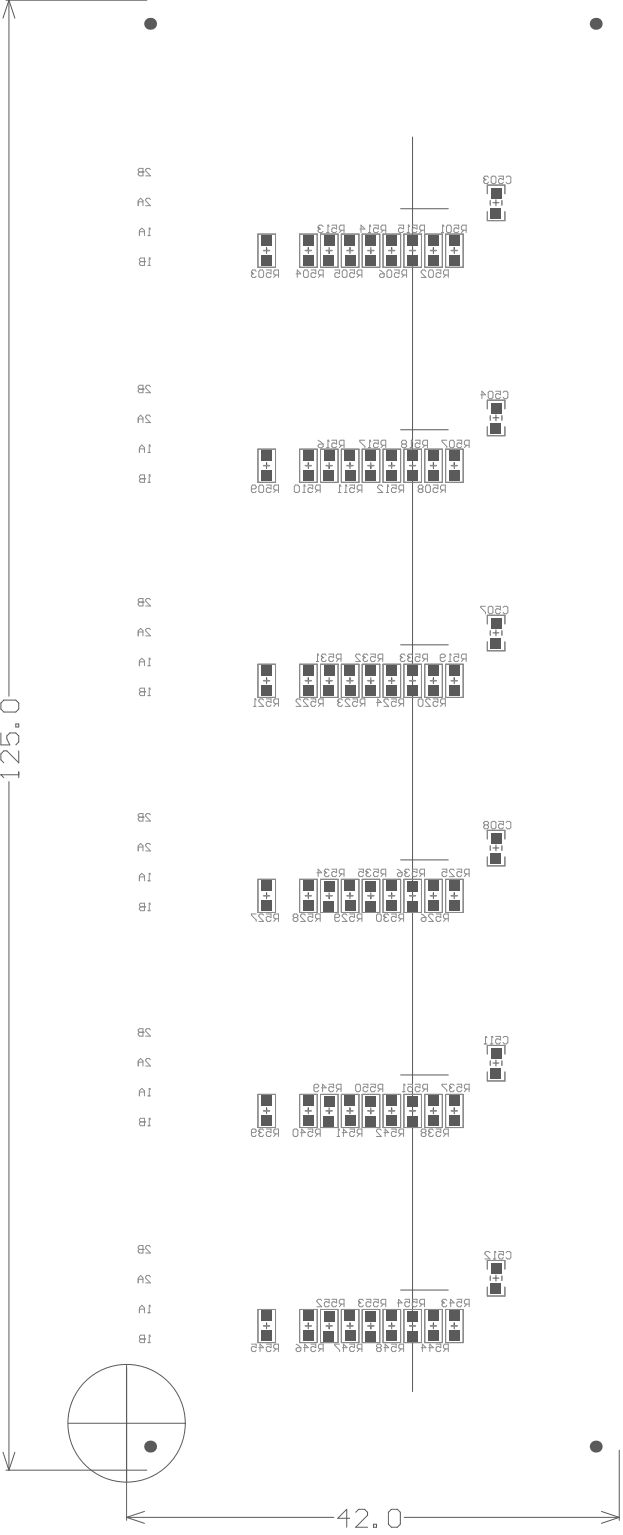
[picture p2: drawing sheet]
<svg xmlns="http://www.w3.org/2000/svg" width="88mm" height="217mm" viewBox="0 0 88 217" stroke-linecap="round" stroke-linejoin="round" font-family="sans-serif">
<g fill="none" stroke="#5a5a5a" stroke-width=".14">
<path d="M.8 0h19.9M1.3 0l-.9 2.6M1.3 0v98.2M1.3 0l.8 2.6M58.2 19.3v177.1M36.4 33h2.4v4.7h-2.4zM37.2 35.4h.8M37.6 34.9v.9M42.3 33h2.4v4.7h-2.4zM43 35.4h.9M43.5 34.9v.9M45.2 33h2.5v4.7h-2.5z"/>
<path d="M46 35.4h.8M46.4 34.9v.9M48.1 33h2.5v4.7h-2.5zM48.9 35.4h.9M49.3 34.9v.9M51.1 33h2.4v4.7h-2.4zM51.9 35.4h.8M52.3 34.9v.9M54 33h2.5v4.7h-2.5zM54.8 35.4h.8M55.2 34.9v.9M56.5 29.5h6.7"/>
<path d="M56.9 33h2.5v4.7h-2.5zM57.7 35.4h.9M59.9 33h2.5v4.7h-2.5zM60.7 35.4h.8M61.1 34.9v.9M62.8 33h2.5v4.7h-2.5zM63.6 35.4h.9M64 34.9v.9M68.7 27.3v-1.2h2.5v1.2M68.7 29.9v1.2h2.5v-1.2M69.1 28.3v.6M69.5 28.6h.8"/>
<path d="M69.9 28.2v.8M70.8 28.3v.6M68.7 57.7v-1.2h2.5v1.2M69.1 58.7v.6M69.5 59h.8M69.9 58.5v.9M70.8 58.7v.6M36.4 63.4h2.4v4.7h-2.4zM37.2 65.7h.8M37.6 65.3v.8M42.3 63.4h2.4v4.7h-2.4zM43 65.7h.9"/>
<path d="M43.5 65.3v.8M45.2 63.4h2.5v4.7h-2.5zM46 65.7h.8M46.4 65.3v.8M48.1 63.4h2.5v4.7h-2.5zM48.9 65.7h.9M49.3 65.3v.8M51.1 63.4h2.4v4.7h-2.4zM51.9 65.7h.8M52.3 65.3v.8M54 63.4h2.5v4.7h-2.5zM54.8 65.7h.8"/>
<path d="M55.2 65.3v.8M56.5 60.6h6.7M56.9 63.4h2.5v4.7h-2.5zM57.7 65.7h.9M59.9 63.4h2.5v4.7h-2.5zM60.7 65.7h.8M61.1 65.3v.8M62.8 63.4h2.5v4.7h-2.5zM63.6 65.7h.9M64 65.3v.8M68.7 60.2v1.3h2.5v-1.3M.5 98.8h1.7l.4 .4v.9l-.4 .4h-1.7l-.4-.4v-.9z"/>
<path d="M36.4 93.7h2.4v4.7h-2.4zM37.2 96.1h.8M37.6 95.6v.9M42.3 93.7h2.4v4.7h-2.4zM43 96.1h.9M43.5 95.6v.9M45.2 93.7h2.5v4.7h-2.5zM46 96.1h.8M46.4 95.6v.9M48.1 93.7h2.5v4.7h-2.5zM48.9 96.1h.9M49.3 95.6v.9"/>
<path d="M51.1 93.7h2.4v4.7h-2.4zM51.9 96.1h.8M52.3 95.6v.9M54 93.7h2.5v4.7h-2.5zM54.8 96.1h.8M55.2 95.6v.9M56.5 91h6.7M56.9 93.7h2.5v4.7h-2.5zM57.7 96.1h.9M59.9 93.7h2.5v4.7h-2.5zM60.7 96.1h.8M61.1 95.6v.9"/>
<path d="M62.8 93.7h2.5v4.7h-2.5zM63.6 96.1h.9M64 95.6v.9M68.7 88v-1.2h2.5v1.2M68.7 90.6v1.2h2.5v-1.2M69.1 89v.6M69.5 89.3h.8M69.9 88.9v.8M70.8 89v.6M.1 109.3h.1M.1 103.4v1.7h1.3l-.4-.8v-.5l.4-.4h.8l.4 .4v.9l-.4 .4M.1 109.3h2.5"/>
<path d="M.1 109.3l.4 .5M1.3 110.3v97.2M2.2 102.2h.4v.4h-.4zM2.6 106v1.6l-1.6-1.6h-.5l-.4 .4v.8l.4 .4M2.6 108.9v.9M68.7 118.4v-1.2h2.5v1.2M69.1 119.4v.6M69.5 119.7h.8M69.9 119.2v.9M70.8 119.4v.6M36.4 124.1h2.4v4.7h-2.4zM37.2 126.4h.8"/>
<path d="M37.6 126v.8M42.3 124.1h2.4v4.7h-2.4zM43 126.4h.9M43.5 126v.8M45.2 124.1h2.5v4.7h-2.5zM46 126.4h.8M46.4 126v.8M48.1 124.1h2.5v4.7h-2.5zM48.9 126.4h.9M49.3 126v.8M51.1 124.1h2.4v4.7h-2.4zM51.9 126.4h.8"/>
<path d="M52.3 126v.8M54 124.1h2.5v4.7h-2.5zM54.8 126.4h.8M55.2 126v.8M56.5 121.3h6.7M56.9 124.1h2.5v4.7h-2.5zM57.7 126.4h.9M59.9 124.1h2.5v4.7h-2.5zM60.7 126.4h.8M61.1 126v.8M62.8 124.1h2.5v4.7h-2.5zM63.6 126.4h.9"/>
<path d="M64 126v.8M68.7 120.9v1.3h2.5v-1.3M36.4 154.4h2.4v4.7h-2.4zM37.2 156.7h.8M37.6 156.3v.9M42.3 154.4h2.4v4.7h-2.4zM43 156.7h.9M43.5 156.3v.9M45.2 154.4h2.5v4.7h-2.5zM46 156.7h.8M46.4 156.3v.9M48.1 154.4h2.5v4.7h-2.5z"/>
<path d="M48.9 156.7h.9M49.3 156.3v.9M51.1 154.4h2.4v4.7h-2.4zM51.9 156.7h.8M52.3 156.3v.9M54 154.4h2.5v4.7h-2.5zM54.8 156.7h.8M55.2 156.3v.9M56.5 151.7h6.7M56.9 154.4h2.5v4.7h-2.5zM57.7 156.7h.9M59.9 154.4h2.5v4.7h-2.5z"/>
<path d="M60.7 156.7h.8M61.1 156.3v.9M62.8 154.4h2.5v4.7h-2.5zM63.6 156.7h.9M64 156.3v.9M68.7 148.7v-1.2h2.5v1.2M68.7 151.3v1.2h2.5v-1.2M69.1 149.7v.6M69.5 150h.8M69.9 149.6v.8M70.8 149.7v.6M68.7 179.1v-1.2h2.5v1.2"/>
<path d="M69.9 179.9v.9M17.8 192.5v22M36.4 184.8h2.4v4.7h-2.4zM37.2 187.1h.8M37.6 186.7v.8M42.3 184.8h2.4v4.7h-2.4zM43 187.1h.9M43.5 186.7v.8M45.2 184.8h2.5v4.7h-2.5zM46 187.1h.8M46.4 186.7v.8M48.1 184.8h2.5v4.7h-2.5z"/>
<path d="M48.9 187.1h.9M49.3 186.7v.8M51.1 184.8h2.4v4.7h-2.4zM51.9 187.1h.8M52.3 186.7v.8M54 184.8h2.5v4.7h-2.5zM54.8 187.1h.8M55.2 186.7v.8M56.5 182h6.7M56.9 184.8h2.5v4.7h-2.5zM57.7 187.1h.9M59.9 184.8h2.5v4.7h-2.5z"/>
<path d="M60.7 187.1h.8M61.1 186.7v.8M62.8 184.8h2.5v4.7h-2.5zM63.6 187.1h.9M64 186.7v.8M68.7 181.6v1.3h2.5v-1.3M69.1 180.1v.6M69.5 180.4h.8M70.8 180.1v.6M.4 204.9l.9 2.6M.8 207.5h19.9M2.1 204.9l-.8 2.6"/>
<path d="M9.6 200.8h16.5M17.8 214.1l2.6 .9M17.8 214.1h29.3M20.4 213.3l-2.6 .8M49.3 214.2h-1.7l1.3-1.2v2.5M50.1 213.4l.5-.4h.8l.4 .4v.4l-1.7 1.7h1.7M52.7 215.1h.4v.4h-.4zM55.2 213h.8l.4 .4v1.7l-.4 .4h-.8l-.4-.4v-1.7zM57 214.1h30.3M84.8 213.3l2.5 .8M87.3 204.6v9.9M87.3 214.1l-2.5 .9"/>
<circle cx="17.8" cy="200.8" r="8.3"/>
</g>
<g fill="none" stroke="#8c8c8c" stroke-width=".14">
<path d="M19.5 29v-.7l.3-.3 .4 .3v.7M19.5 28.5h.7M19.7 33.2v-.7l.3-.3 .4 .3v.7M19.7 23.8h.5v1h-.5l-.2-.2v-.2l.2-.1-.2-.2v-.2zM19.7 24.3h.5M19.7 32.7h.7M19.8 36.4h.6v1.1h-.6l-.1-.3v-.1l.1-.2-.1-.2v-.1zM19.8 36.9h.6M20.2 24.3h.1M20.4 36.9h.1M20.9 37.5h.3M20.9 33.2h.3"/>
<path d="M21 36.4h.1M21 32.2h.1M21 32.2v1M21 36.4v1.1M21 36.4l.2 .2M21 32.2l.2 .2M21.2 23.9l-.2-.1h-.3l-.2 .1v.2l.7 .7h-.7M21.2 28.1l-.2-.1h-.3l-.2 .1v.2l.7 .7h-.7M35.4 38.5h.1M35.4 38.5l.2 .1M35.6 38.6l-.2 .2v.2l.2 .1h.4l.1-.1M35.6 38.6h.2"/>
<path d="M36.1 38.3l-.1-.2h-.4l-.2 .4M36.4 33h2.4v4.7h-2.4zM36.7 38.1h.3l.2 .2v.7l-.2 .1h-.3l-.2-.1v-.7zM37.5 38.1h.7v.5l-.3-.1h-.2l-.2 .1v.4l.2 .1h.4l.1-.1M38.9 38.8l-.3 .3M39.3 38.8h-.5l-.2-.2v-.3l.2-.2h.5v1M41.7 38.6h.7l-.5-.5v1M42.3 33h2.4v4.7h-2.4zM43 38.1h.3l.2 .2v.7l-.2 .1h-.3l-.2-.1v-.7zM43.8 38.1h.7v.5l-.5-.1-.2 .1v.4l.2 .1h.4l.1-.1M44.9 32.1h.1M44.9 32.1l.1 .2"/>
<path d="M45 32.3l-.1 .2v.2l.1 .1h.4l.2-.1M45 32.3h.2M45.2 33h2.5v4.7h-2.5zM45.2 38.8l-.3 .3M45.6 38.8h-.5l-.2-.2v-.3l.2-.2h.5v1M45.6 32l-.2-.2h-.4l-.1 .3M46.1 32.8h.3M46.2 31.8h.1M46.2 31.8v1M46.2 31.8l.2 .2M46.8 31.8h.7v.5l-.4-.2h-.1l-.2 .2v.4l.2 .1h.3l.2-.1M47.2 38.1h.7v.5l-.5-.1-.2 .1v.4l.2 .1h.3l.2-.1"/>
<path d="M48.1 33h2.5v4.7h-2.5zM48.2 32.5l-.4 .3M48.4 38.1h.4l.1 .2v.7l-.1 .1h-.4l-.1-.1v-.7zM48.5 32.5h-.5l-.2-.2v-.3l.2-.2h.5v1M49.3 38.1h.7v.5l-.4-.1h-.1l-.2 .1v.4l.2 .1h.3l.2-.1M50.7 38.8l-.3 .3M50.7 32.3h.7l-.5-.5v1M51 38.8h-.5l-.1-.2v-.3l.1-.2h.5v1M51.1 33h2.4v4.7h-2.4zM52 32.8h.3M52.1 31.8h.1M52.1 31.8v1"/>
<path d="M52.1 31.8l.2 .2M52.7 31.8h.6v.5l-.3-.2h-.2l-.1 .2v.4l.1 .1h.4l.1-.1M53.5 38.1l.7 .5M53.7 38.6h.5v.4l-.2 .1h-.3l-.2-.1v-.2zM54 33h2.5v4.7h-2.5zM54.1 32.5l-.4 .3M54.4 32.5h-.5l-.2-.2v-.3l.2-.2h.5v1M54.7 38.1h.4l.1 .2v.7l-.1 .1h-.4l-.1-.1v-.7zM55.6 38.1h.7v.5l-.4-.1h-.1l-.2 .1v.4l.2 .1h.3l.2-.1M56.2 31.8h.7v.5l-.4-.2h-.1l-.2 .2v.4l.2 .1h.3l.2-.1M56.9 33h2.5v4.7h-2.5zM57 38.8l-.3 .3"/>
<path d="M57.3 38.8h-.5l-.1-.2v-.3l.1-.2h.5v1M57.4 32.8h.3M57.6 31.8h.1M57.6 31.8v1M57.6 31.8l.1 .2M58.1 31.8h.7v.5l-.5-.2-.2 .2v.4l.2 .1h.3l.2-.1M59.5 32.5l-.3 .3M59.8 32.5h-.5l-.1-.2v-.3l.1-.2h.5v1M59.9 33h2.5v4.7h-2.5zM60.1 38.3l-.2-.2h-.3l-.2 .2v.2l.7 .6h-.7M60.6 38.1h.3l.2 .2v.7l-.2 .1h-.3l-.2-.1v-.7zM61.5 38.1h.7v.5l-.4-.1h-.1l-.2 .1v.4l.2 .1h.3l.2-.1"/>
<path d="M62.2 32.8h.4M62.4 31.8h.1M62.4 31.8v1M62.4 31.8l.2 .2M62.8 33h2.5v4.7h-2.5zM62.9 38.8l-.4 .3M63.1 31.8h.4l.1 .2v.7l-.1 .1h-.4l-.1-.1v-.7zM63.2 38.8h-.5l-.2-.2v-.3l.2-.2h.5v1M64 31.8h.7v.5l-.4-.2h-.1l-.2 .2v.4l.2 .1h.3l.2-.1M65.4 32.5l-.3 .3M65.7 32.5h-.5l-.1-.2v-.3l.1-.2h.5v1M68.2 25.2h.1"/>
<path d="M68.2 25.2l.2 .2M68.4 25.4l-.2 .1 .2 .4h.3l.2-.2M68.4 25.4h.1M68.7 27.3v-1.2h2.5v1.2M68.7 29.9v1.2h2.5v-1.2M68.9 25l-.2-.1h-.3l-.2 .1v.2M69.1 28.3v.6M69.4 24.9h.4l.1 .1v.7l-.1 .2h-.4l-.1-.2v-.7zM70.3 24.9h.7v.5l-.4-.2h-.1l-.2 .2v.3l.2 .2h.3l.2-.2M70.8 28.3v.6M71.4 25l.1-.1h.4l.1 .1v.7l-.1 .2h-.4l-.1-.2M19.5 59.6v-.6l.3-.4 .4 .4v.6"/>
<path d="M19.5 59.1h.7M19.7 54.4h.5v1h-.5l-.2-.2v-.1l.2-.2-.2-.2v-.1zM19.7 54.9h.5M20.2 54.9h.1M21.2 54.6l-.2-.2h-.3l-.2 .2v.1l.7 .7h-.7M21.2 58.8l-.2-.2h-.3l-.2 .2v.2l.7 .6h-.7M67.8 55.7h.7l-.5-.5v1.1M68.7 57.7v-1.2h2.5v1.2M69 55.2h.3l.2 .2v.6l-.2 .3h-.3l-.2-.3v-.6zM69.1 58.7v.6M69.9 55.2h.7v.5l-.4-.2h-.1l-.2 .2v.3l.2 .3h.3l.2-.3M70.8 58.7v.6"/>
<path d="M70.9 55.4l.2-.2h.3l.2 .2v.6l-.2 .3h-.3l-.2-.3M19.7 63.8v-.6l.3-.4 .4 .4v.6M19.7 63.3h.7M19.8 67h.6v1.1h-.6l-.1-.2v-.2l.1-.1-.1-.2v-.2zM19.8 67.6h.6M20.4 67.6h.1M20.9 68.1h.3M20.9 63.8h.3M21 67h.1M21 62.8h.1M21 62.8v1M21 67v1.1"/>
<path d="M21 67l.2 .2M21 62.8l.2 .2M35.4 69h.6l.1-.2-.1-.4h-.4l-.2 .3v.6l.2 .2h.4l.1-.2M36.4 63.4h2.4v4.7h-2.4zM36.7 68.4h.3l.2 .3v.6l-.2 .2h-.3l-.2-.2v-.6zM37.5 68.4h.7v.6l-.5-.2-.2 .2v.3l.2 .2h.4l.1-.2M38.9 69.2l-.3 .3M39.3 69.2h-.5l-.2-.2v-.3l.2-.3h.5v1.1M41.7 68.4h.3l.2 .3v.6l-.2 .2h-.3l-.2-.2v-.6zM42.3 63.4h2.4v4.7h-2.4zM42.7 69.5h.3M42.9 68.4h.1"/>
<path d="M42.9 68.4v1.1M42.9 68.4l.1 .3M43.4 68.4h.7v.6l-.3-.2h-.2l-.2 .2v.3l.2 .2h.3l.2-.2M44.8 69.2l-.3 .3M44.9 62.1l.7 .6M45 62.7h.6v.3l-.2 .2h-.4l-.1-.2v-.2zM45.1 69.2h-.5l-.1-.2v-.3l.1-.3h.5v1.1M45.2 63.4h2.5v4.7h-2.5zM46.1 63.2h.3M46.2 62.1h.1M46.2 62.1v1.1M46.2 62.1l.2 .2"/>
<path d="M46.8 62.1h.7v.6l-.4-.2h-.1l-.2 .2v.3l.2 .2h.3l.2-.2M47.7 69.5h.4M47.9 68.4h.1M47.9 68.4v1.1M47.9 68.4l.2 .3M48.1 63.4h2.5v4.7h-2.5zM48.2 62.8l-.4 .4M48.5 62.8h-.5l-.2-.1v-.4l.2-.2h.5v1.1M48.6 69.5h.3M48.8 68.4h.1M48.8 68.4v1.1M48.8 68.4l.1 .3"/>
<path d="M49.3 68.4h.7v.6l-.4-.2h-.1l-.2 .2v.3l.2 .2h.3l.2-.2M50.7 69.2l-.3 .3M51 69.2h-.5l-.1-.2v-.3l.1-.3h.5v1.1M51.1 63.4h2.4v4.7h-2.4zM51.4 62.1h-.7v.2l.7 .7v.2M52 63.2h.3M52.1 62.1h.1M52.1 62.1v1.1M52.1 62.1l.2 .2M52.7 62.1h.6v.6l-.3-.2h-.2l-.1 .2v.3l.1 .2h.4l.1-.2M54 68.7l-.2-.3h-.4l-.1 .4 .7 .7h-.7M54 63.4h2.5v4.7h-2.5z"/>
<path d="M54.1 62.8l-.4 .4M54.4 62.8h-.5l-.2-.1v-.4l.2-.2h.5v1.1M54.5 69.5h.3M54.6 68.4h.1M54.6 68.4v1.1M54.6 68.4l.2 .3M55.2 68.4h.7v.6l-.4-.2h-.1l-.2 .2v.3l.2 .2h.3l.2-.2M56.6 69.2l-.4 .3M56.8 62.7l-.2-.2 .2-.4h.3l.2 .2v.2l-.2 .2M56.8 62.7l-.2 .1v.2l.2 .2h.3l.2-.2v-.2l-.2-.1M56.8 62.7h.3M56.9 69.2h-.5l-.2-.2v-.3l.2-.3h.5v1.1"/>
<path d="M56.9 63.4h2.5v4.7h-2.5zM57.8 63.2h.4M58 62.1h.1M58 62.1v1.1M58 62.1l.2 .2M58.5 62.1h.7v.6l-.3-.2h-.2l-.2 .2v.3l.2 .2h.3l.2-.2M59.1 69l-.1-.2 .1-.4h.4l.1 .3v.1l-.1 .2M59.1 69l-.1 .2v.1l.1 .2h.4l.1-.2v-.1l-.1-.2M59.1 69h.4M59.9 63.4h2.5v4.7h-2.5zM59.9 62.8l-.3 .4M60.2 68.4h.3l.2 .3v.6l-.2 .2h-.3l-.2-.2v-.6z"/>
<path d="M60.3 62.8h-.5l-.2-.1v-.4l.2-.2h.5v1.1M61.1 68.4h.6v.6l-.3-.2h-.2l-.1 .2v.3l.1 .2h.4l.1-.2M62.5 69.2l-.4 .3M62.8 69.2h-.5l-.2-.2v-.3l.2-.3h.5v1.1M62.8 63.4h2.5v4.7h-2.5zM63 62.1h-.7v.2l.7 .7v.2M63.5 62.1h.4l.1 .2v.7l-.1 .2h-.4l-.1-.2v-.7zM64.4 62.1h.7v.6l-.3-.2h-.2l-.2 .2v.3l.2 .2h.3l.2-.2M65.8 62.8l-.3 .4M66.1 62.8h-.5l-.1-.1v-.4l.1-.2h.5v1.1M68.7 60.2v1.3h2.5v-1.3M19.5 89.7v-.7l.3-.3 .4 .3v.7"/>
<path d="M19.5 89.2h.7M19.7 93.9v-.7l.3-.3 .4 .3v.7M19.7 84.5h.5v1h-.5l-.2-.2v-.2l.2-.1-.2-.2v-.2zM19.7 85h.5M19.7 93.4h.7M19.8 97.1h.6v1.1h-.6l-.1-.3v-.1l.1-.2-.1-.2v-.1zM19.8 97.6h.6M20.2 85h.1M20.4 97.6h.1M20.9 98.2h.3M20.9 93.9h.3M21 97.1h.1"/>
<path d="M21 92.9h.1M21 92.9v1M21 97.1v1.1M21 97.1l.2 .2M21 92.9l.2 .2M21.2 84.6l-.2-.1h-.3l-.2 .1v.2l.7 .7h-.7M21.2 88.8l-.2-.1h-.3l-.2 .1v.2l.7 .7h-.7M35.8 99.7h.3M36 98.6h.1M36 98.6v1.1M36 98.6l.1 .2M36.4 93.7h2.4v4.7h-2.4z"/>
<path d="M37.2 98.8l-.2-.2h-.3l-.2 .2v.2l.7 .7h-.7M37.5 98.6h.7v.5l-.5-.1-.2 .1v.4l.2 .2h.4l.1-.2M38.9 99.3l-.3 .4M39.3 99.3h-.5l-.2-.2v-.3l.2-.2h.5v1.1M42.3 93.7h2.4v4.7h-2.4zM42.4 98.8l-.1-.2h-.4l-.2 .2v.2l.7 .7h-.7M43.5 98.8l-.2-.2h-.3l-.2 .2v.2l.7 .7h-.7M43.8 98.6h.7v.5l-.3-.1h-.2l-.2 .1v.4l.2 .2h.4l.1-.2M44.6 93.4h.3M44.8 92.3h.1M44.8 92.3v1.1M44.8 92.3l.1 .2"/>
<path d="M45.2 93.7h2.5v4.7h-2.5zM45.2 99.3l-.3 .4M45.3 92.6h.1M45.3 92.6l.2 .2M45.5 92.8l-.2 .2 .2 .4h.3l.2-.3M45.5 92.8h.2M45.6 99.3h-.5l-.2-.2v-.3l.2-.2h.5v1.1M46 92.5l-.2-.2h-.3l-.2 .2v.1M46.4 92.3h.6v.5l-.3-.2h-.2l-.1 .2v.3l.1 .3h.4l.1-.3M47.6 99h.1M47.6 99l.2 .1M47.8 93l-.4 .4"/>
<path d="M47.8 99.1l-.2 .2 .2 .4h.3l.2-.2M47.8 99.1h.2M48.1 93h-.5l-.2-.2v-.3l.2-.2h.5v1.1M48.1 93.7h2.5v4.7h-2.5zM48.3 98.8l-.2-.2h-.3l-.2 .2v.2M49.3 98.8l-.1-.2h-.4l-.1 .2v.2l.6 .7h-.6M49.7 98.6h.7v.5l-.3-.1h-.2l-.2 .1v.4l.2 .2h.3l.2-.2M50.8 92.5l-.2-.2h-.3l-.2 .2v.1l.7 .8h-.7M51.1 93.7h2.4v4.7h-2.4zM51.1 99.3l-.3 .4M51.2 92.6h.1M51.2 92.6l.2 .2"/>
<path d="M51.4 92.8l-.2 .2 .2 .4h.3l.2-.3M51.4 92.8h.1M51.4 99.3h-.5l-.1-.2v-.3l.1-.2h.5v1.1M51.9 92.5l-.2-.2h-.3l-.2 .2v.1M52.2 92.3h.7v.5l-.3-.2h-.2l-.2 .2v.3l.2 .3h.3l.2-.3M53.1 99.1h.7l-.5-.5v1.1M53.6 93l-.3 .4M54 93h-.5l-.2-.2v-.3l.2-.2h.5v1.1M54 93.7h2.5v4.7h-2.5zM54.8 98.8l-.2-.2h-.3l-.2 .2v.2l.7 .7h-.7M55.2 98.6h.7v.5l-.4-.1h-.1l-.2 .1v.4l.2 .2h.3l.2-.2M56.4 92.6h.1"/>
<path d="M56.4 92.6l.2 .2M56.6 99.3l-.4 .4M56.6 92.8l-.2 .2 .2 .4h.3l.2-.3M56.6 92.8h.2M56.9 99.3h-.5l-.2-.2v-.3l.2-.2h.5v1.1M56.9 93.7h2.5v4.7h-2.5zM57.1 92.5l-.2-.2h-.3l-.2 .2v.1M57.5 92.6h.1M57.5 92.6l.2 .2M57.7 92.8l-.2 .2 .2 .4h.3l.2-.3M57.7 92.8h.1M58.2 92.5l-.2-.2h-.3l-.2 .2v.1"/>
<path d="M58.5 92.3h.7v.5l-.3-.2h-.2l-.2 .2v.3l.2 .3h.3l.2-.3M59.1 98.6h.4l.1 .2v.7l-.1 .2h-.4l-.1-.2v-.7zM59.9 93.7h2.5v4.7h-2.5zM59.9 93l-.3 .4M60.3 93h-.5l-.2-.2v-.3l.2-.2h.5v1.1M60.7 98.8l-.2-.2h-.3l-.2 .2v.2l.7 .7h-.7M61.1 98.6h.6v.5l-.3-.1h-.2l-.1 .1v.4l.1 .2h.4l.1-.2M62.1 92.8h.5l.2-.2v-.1l-.2-.2h-.4l-.1 .2v.6l.1 .3h.4l.2-.3M62.5 99.3l-.4 .4M62.8 99.3h-.5l-.2-.2v-.3l.2-.2h.5v1.1M62.8 93.7h2.5v4.7h-2.5zM63.3 93.4h.3"/>
<path d="M63.5 92.3h.1M63.5 92.3v1.1M63.5 92.3l.1 .2M64 92.3h.7v.5l-.4-.2h-.1l-.2 .2v.3l.2 .3h.3l.2-.3M65.4 93l-.3 .4M65.7 93h-.5l-.1-.2v-.3l.1-.2h.5v1.1M68.5 85.6h-.7v.1l.7 .7v.2M68.7 88v-1.2h2.5v1.2M68.7 90.6v1.2h2.5v-1.2M69 85.6h.3l.2 .1v.7l-.2 .2h-.3l-.2-.2v-.7zM69.1 89v.6M69.9 85.6h.7v.5l-.4-.2h-.1l-.2 .2v.3l.2 .2h.3l.2-.2"/>
<path d="M70.8 89v.6M70.9 85.7l.2-.1h.3l.2 .1v.7l-.2 .2h-.3l-.2-.2M19.5 119.5h.7M19.7 114.8h.5v1.1h-.5l-.2-.2v-.2l.2-.2-.2-.2v-.1zM19.7 115.3h.5M20.2 115.3h.1M21.2 115l-.2-.2h-.3l-.2 .2v.1l.7 .8h-.7M21.2 119.2l-.2-.2h-.3l-.2 .2v.2l.7 .7h-.7M68.4 116.4l-.2-.2v-.1l.2-.2h.3l.2 .2v.1l-.2 .2M68.4 116.4l-.2 .2 .2 .4h.3l.2-.3v-.1l-.2-.2M68.4 116.4h.3M68.7 118.4v-1.2h2.5v1.2"/>
<path d="M69.1 119.4v.6M69.4 115.9h.4l.1 .2v.6l-.1 .3h-.4l-.1-.3v-.6zM70.3 115.9h.7v.5l-.4-.2h-.1l-.2 .2v.3l.2 .3h.3l.2-.3M70.8 119.4v.6M71.4 116.1l.1-.2h.4l.1 .2v.6l-.1 .3h-.4l-.1-.3M19.5 120.1v-.7l.3-.4 .4 .4v.7M19.7 124.3v-.7l.3-.4 .4 .4v.7M19.7 123.7h.7M19.8 127.5h.6v1h-.6l-.1-.2v-.2l.1-.1-.1-.2v-.2zM19.8 128h.6M20.4 128h.1M20.9 128.5h.3"/>
<path d="M20.9 124.3h.3M21 127.5h.1M21 123.2h.1M21 123.2v1.1M21 127.5v1M21 127.5l.2 .1M21 123.2l.2 .2M36.1 129h-.7v.1l.7 .7v.2M36.4 124.1h2.4v4.7h-2.4zM37.2 129.1l-.2-.1h-.3l-.2 .1v.2l.7 .7h-.7M37.5 129h.7v.5l-.3-.2h-.2l-.2 .2v.3l.2 .2h.4l.1-.2M38.9 129.6l-.3 .4"/>
<path d="M39.3 129.6h-.5l-.2-.1v-.4l.2-.1h.5v1M41.5 129.5l-.2-.2v-.2l.2-.1h.3l.2 .1v.2l-.2 .2M41.5 129.5l-.2 .1 .2 .4h.3l.2-.2v-.2l-.2-.1M41.5 129.5h.3M42.3 124.1h2.4v4.7h-2.4zM43 129.1l-.1-.1h-.4l-.1 .1v.2l.6 .7h-.6M43.4 129h.7v.5l-.3-.2h-.2l-.2 .2v.3l.2 .2h.3l.2-.2M44.7 123.2h.7l-.5-.6v1.1M44.8 129.6l-.3 .4M45.1 129.6h-.5l-.1-.1v-.4l.1-.1h.5v1M45.2 124.1h2.5v4.7h-2.5zM45.7 123h.1"/>
<path d="M45.7 123l.2 .2M45.9 123.2l-.2 .1 .2 .4h.3l.2-.2M45.9 123.2h.2M46.4 122.8l-.2-.2h-.3l-.2 .2v.2M46.8 122.6h.7v.6l-.4-.2h-.1l-.2 .2v.3l.2 .2h.3l.2-.2M47.2 129.5h.5l.2-.2v-.2l-.2-.1h-.3l-.2 .1v.7l.2 .2h.3l.2-.2M48.1 124.1h2.5v4.7h-2.5zM48.2 123.3l-.4 .4M48.5 123.3h-.5l-.2-.1v-.4l.2-.2h.5v1.1M48.9 129.1l-.1-.1h-.4l-.1 .1v.2l.6 .7h-.6M49.3 129h.7v.5l-.4-.2h-.1l-.2 .2v.3l.2 .2h.3l.2-.2M50.6 122.6h.6v.6l-.3-.2h-.2l-.1 .2v.3l.1 .2h.4l.1-.2"/>
<path d="M50.7 129.6l-.3 .4M51 129.6h-.5l-.1-.1v-.4l.1-.1h.5v1M51.1 124.1h2.4v4.7h-2.4zM51.6 123h.1M51.6 123l.2 .2M51.8 123.2l-.2 .1 .2 .4h.3l.2-.2M51.8 123.2h.2M52.3 122.8l-.2-.2h-.3l-.2 .2v.2M52.7 122.6h.6v.6l-.3-.2h-.2l-.1 .2v.3l.1 .2h.4l.1-.2M53.3 129h.3l.2 .1v.7l-.2 .2h-.3l-.2-.2v-.7zM54 124.1h2.5v4.7h-2.5zM54.1 123.3l-.4 .4"/>
<path d="M54.1 129.3h.1M54.1 129.3l.2 .2M54.3 129.5l-.2 .1 .2 .4h.3l.2-.2M54.3 129.5h.2M54.4 123.3h-.5l-.2-.1v-.4l.2-.2h.5v1.1M54.8 129.1l-.2-.1h-.3l-.2 .1v.2M55.2 129h.7v.5l-.4-.2h-.1l-.2 .2v.3l.2 .2h.3l.2-.2M56 122.6l.7 .6M56.2 123.2h.5v.3l-.2 .2h-.3l-.2-.2v-.2zM56.6 129.6l-.4 .4M56.9 129.6h-.5l-.2-.1v-.4l.2-.1h.5v1M56.9 124.1h2.5v4.7h-2.5z"/>
<path d="M57.1 123h.1M57.1 123l.1 .2M57.2 123.2l-.1 .1 .1 .4h.4l.1-.2M57.2 123.2h.2M57.7 122.8l-.1-.2h-.4l-.1 .2v.2M58.1 122.6h.7v.6l-.3-.2h-.2l-.2 .2v.3l.2 .2h.3l.2-.2M59.4 129l.7 .5M59.5 123.3l-.3 .4M59.6 129.5h.5v.3l-.2 .2h-.3l-.2-.2v-.2zM59.8 123.3h-.5l-.1-.1v-.4l.1-.2h.5v1.1M59.9 124.1h2.5v4.7h-2.5zM61.1 129.1l-.2-.1h-.3l-.2 .1v.2l.7 .7h-.7"/>
<path d="M61.5 129h.7v.5l-.4-.2h-.1l-.2 .2v.3l.2 .2h.3l.2-.2M62.3 122.6h.7v.6l-.3-.2h-.2l-.2 .2v.3l.2 .2h.3l.2-.2M62.8 124.1h2.5v4.7h-2.5zM62.9 129.6l-.4 .4M63.2 129.6h-.5l-.2-.1v-.4l.2-.1h.5v1M64 122.8l-.1-.2h-.4l-.1 .2v.2l.6 .7h-.6M64.4 122.6h.7v.6l-.3-.2h-.2l-.2 .2v.3l.2 .2h.3l.2-.2M65.8 123.3l-.3 .4M66.1 123.3h-.5l-.1-.1v-.4l.1-.2h.5v1.1M68.7 120.9v1.3h2.5v-1.3M19.5 150.4v-.7l.3-.3 .4 .3v.7M19.5 149.9h.7"/>
<path d="M19.7 154.6v-.7l.3-.3 .4 .3v.7M19.7 145.2h.5v1h-.5l-.2-.2v-.2l.2-.1-.2-.2v-.2zM19.7 145.7h.5M19.7 154.1h.7M19.8 157.8h.6v1.1h-.6l-.1-.3v-.1l.1-.2-.1-.2v-.1zM19.8 158.3h.6M20.2 145.7h.1M20.4 158.3h.1M20.9 158.9h.3M20.9 154.6h.3M21 157.8h.1M21 153.6h.1"/>
<path d="M21 153.6v1M21 157.8v1.1M21 157.8l.2 .2M21 153.6l.2 .2M21.2 145.3l-.2-.1h-.3l-.2 .1v.2l.7 .7h-.7M21.2 149.5l-.2-.1h-.3l-.2 .1v.2l.7 .7h-.7M35.4 159.8h.6l.1-.1v-.2l-.1-.2h-.4l-.2 .2v.7l.2 .2h.4l.1-.2M36.4 154.4h2.4v4.7h-2.4zM36.5 159.7h.1M36.5 159.7l.2 .1M36.7 159.8l-.2 .2 .2 .4h.3l.2-.2M36.7 159.8h.1"/>
<path d="M37.2 159.5l-.2-.2h-.3l-.2 .2v.2M37.5 159.3h.7v.5l-.3-.1h-.2l-.2 .1v.4l.2 .2h.4l.1-.2M38.9 160l-.3 .4M39.3 160h-.5l-.2-.2v-.3l.2-.2h.5v1.1M41.5 159.3h.3l.2 .2v.7l-.2 .2h-.3l-.2-.2v-.7zM42.3 154.4h2.4v4.7h-2.4zM42.4 159.8h.6l-.5-.5v1.1M43.4 159.3h.7v.5l-.3-.1h-.2l-.2 .1v.4l.2 .2h.3l.2-.2M44.3 153.5h.5l.1-.2v-.1l-.1-.2h-.4l-.1 .2v.6l.1 .3h.4l.1-.3M44.8 160l-.3 .4M45.1 160h-.5l-.1-.2v-.3l.1-.2h.5v1.1M45.2 154.4h2.5v4.7h-2.5z"/>
<path d="M45.3 153.5h.7l-.5-.5v1.1M46.4 153h.6v.5l-.3-.2h-.2l-.1 .2v.3l.1 .3h.4l.1-.3M47.7 159.3h.1M47.7 159.3v1.1M47.7 159.3l.2 .2M47.8 153.7l-.4 .4M48.1 153.7h-.5l-.2-.2v-.3l.2-.2h.5v1.1M48.1 154.4h2.5v4.7h-2.5zM48.3 159.8h.6l-.5-.5v1.1M49.3 159.3h.7v.5l-.4-.1h-.1l-.2 .1v.4l.2 .2h.3l.2-.2M50.3 153h.3l.2 .2v.6l-.2 .3h-.3l-.2-.3v-.6zM50.7 160l-.3 .4"/>
<path d="M51 160h-.5l-.1-.2v-.3l.1-.2h.5v1.1M51.1 154.4h2.4v4.7h-2.4zM51.2 153h.7v.5l-.4-.2h-.1l-.2 .2v.3l.2 .3h.3l.2-.3M52.2 153h.7v.5l-.5-.2-.2 .2v.3l.2 .3h.3l.2-.3M53.6 153.7l-.3 .4M53.8 159.5l-.2-.2h-.3l-.2 .2v.2l.7 .7h-.7M54 153.7h-.5l-.2-.2v-.3l.2-.2h.5v1.1M54 154.4h2.5v4.7h-2.5zM54.1 159.8h.7l-.5-.5v1.1M55.2 159.3h.7v.5l-.4-.1h-.1l-.2 .1v.4l.2 .2h.3l.2-.2M56.6 160l-.4 .4M56.8 154.1h.3"/>
<path d="M56.9 160h-.5l-.2-.2v-.3l.2-.2h.5v1.1M56.9 153h.1M56.9 154.4h2.5v4.7h-2.5zM56.9 153v1.1M56.9 153l.2 .2M57.5 153h.7v.5l-.5-.2-.2 .2v.3l.2 .3h.3l.2-.3M58.5 153h.7v.5l-.5-.2-.2 .2v.3l.2 .3h.3l.2-.3M59.6 159.8l-.2-.1v-.2l.2-.2h.3l.2 .2v.2l-.2 .1M59.6 159.8l-.2 .2 .2 .4h.3l.2-.2v-.2l-.2-.2M59.6 159.8h.3M59.9 154.4h2.5v4.7h-2.5zM59.9 153.7l-.3 .4"/>
<path d="M60.3 153.7h-.5l-.2-.2v-.3l.2-.2h.5v1.1M60.4 159.7h.1M60.4 159.7l.2 .1M60.6 159.8l-.2 .2 .2 .4h.3l.2-.2M60.6 159.8h.2M61.1 159.5l-.2-.2h-.3l-.2 .2v.2M61.5 159.3h.7v.5l-.5-.1-.2 .1v.4l.2 .2h.3l.2-.2M62.8 154.4h2.5v4.7h-2.5zM62.9 160l-.4 .4M63 153h-.7v.2l.7 .6v.3M63.2 160h-.5l-.2-.2v-.3l.2-.2h.5v1.1M63.4 153.3h.1"/>
<path d="M63.4 153.3l.1 .2M63.5 153.5l-.1 .2 .1 .4h.4l.1-.3M63.5 153.5h.2M64 153.2l-.1-.2h-.4l-.1 .2v.1M64.4 153h.7v.5l-.3-.2h-.2l-.2 .2v.3l.2 .3h.3l.2-.3M65.8 153.7l-.3 .4M66.1 153.7h-.5l-.1-.2v-.3l.1-.2h.5v1.1M68.3 147.3h.4M68.5 146.3h.1M68.5 146.3v1M68.5 146.3l.2 .1M68.7 148.7v-1.2h2.5v1.2"/>
<path d="M68.7 151.3v1.2h2.5v-1.2M69.1 149.7v.6M69.2 147.3h.3M69.3 146.3h.1M69.3 146.3v1M69.3 146.3l.2 .1M69.9 146.3h.7v.5l-.4-.2h-.1l-.2 .2v.3l.2 .2h.3l.2-.2M70.8 149.7v.6M70.9 146.4l.2-.1h.3l.2 .1v.7l-.2 .2h-.3l-.2-.2M19.7 175.8h.5v1h-.5l-.2-.2v-.1l.2-.2-.2-.2v-.1zM19.7 176.3h.5M20.2 176.3h.1"/>
<path d="M21.2 176l-.2-.2h-.3l-.2 .3 .7 .7h-.7M47.5 160.4h.4M68.7 179.1v-1.2h2.5v1.2M69.1 176.8l-.2-.2h-.4l-.1 .2v.1l.7 .8h-.7M69.6 177.7h.3M69.8 176.6h.1M69.8 176.6v1.1M69.8 176.6l.1 .2M70.3 176.6h.7v.5l-.4-.2h-.1l-.2 .2v.3l.2 .3h.3l.2-.3M71.4 176.8l.1-.2h.4l.1 .2v.6l-.1 .3h-.4l-.1-.3M19.5 181v-.6l.3-.4 .4 .4v.6M19.5 180.5h.7"/>
<path d="M19.7 185.2v-.6l.3-.4 .4 .4v.6M19.7 184.7h.7M19.8 188.4h.6v1.1h-.6l-.1-.2v-.2l.1-.1-.1-.2v-.2zM19.8 189h.6M20.4 189h.1M20.9 189.5h.3M20.9 185.2h.3M21 188.4h.1M21 184.2h.1M21 184.2v1M21 188.4v1.1M21 188.4l.2 .2"/>
<path d="M21 184.2l.2 .2M21.2 180.2l-.2-.2h-.3l-.2 .4 .7 .6h-.7M35.4 189.7h.7v.5l-.3-.2h-.2l-.2 .2v.3l.2 .2h.4l.1-.2M36.4 184.8h2.4v4.7h-2.4zM36.5 190.2h.7l-.5-.5v1M37.5 189.7h.7v.5l-.3-.2h-.2l-.2 .2v.3l.2 .2h.4l.1-.2M38.9 190.3l-.3 .4M39.3 190.3h-.5l-.2-.1v-.4l.2-.1h.5v1M41.7 189.7l.7 .5M41.9 190.2h.5v.3l-.1 .2h-.4l-.2-.2v-.2zM42.3 184.8h2.4v4.7h-2.4zM42.8 190.2h.7l-.5-.5v1"/>
<path d="M43.8 189.7h.7v.5l-.3-.2h-.2l-.2 .2v.3l.2 .2h.4l.1-.2M45.2 184.8h2.5v4.7h-2.5zM45.2 190.3l-.3 .4M45.4 183.5l-.2-.2h-.3l-.2 .2v.2l.7 .7h-.7M45.6 190.3h-.5l-.2-.1v-.4l.2-.1h.5v1M45.7 183.3h.7v.6l-.3-.2h-.2l-.2 .2v.3l.2 .2h.3l.2-.2M46.8 183.3h.7v.6l-.4-.2h-.1l-.2 .2v.3l.2 .2h.3l.2-.2M47.9 189.7h-.7v.1l.7 .7v.2M48.1 184.8h2.5v4.7h-2.5zM48.2 184l-.4 .4M48.3 190.2h.6l-.5-.5v1M48.5 184h-.5l-.2-.1v-.4l.2-.2h.5v1.1"/>
<path d="M49.3 189.7h.7v.5l-.4-.2h-.1l-.2 .2v.3l.2 .2h.3l.2-.2M50.6 183.7h.1M50.6 183.7l.1 .2M50.7 190.3l-.3 .4M50.7 183.9l-.1 .1 .1 .4h.4l.1-.2M50.7 183.9h.2M51 190.3h-.5l-.1-.1v-.4l.1-.1h.5v1M51.1 184.8h2.4v4.7h-2.4zM51.2 183.5l-.1-.2h-.4l-.1 .2v.2M51.6 183.3h.7v.6l-.3-.2h-.2l-.2 .2v.3l.2 .2h.3l.2-.2M52.7 183.3h.6v.6l-.5-.2-.1 .2v.3l.1 .2h.4l.1-.2M53.3 190.2l-.2-.2v-.2l.2-.1h.3l.2 .1v.2l-.2 .2"/>
<path d="M53.3 190.2l-.2 .1 .2 .4h.3l.2-.2v-.2l-.2-.1M53.3 190.2h.3M54 184.8h2.5v4.7h-2.5zM54.1 184l-.4 .4M54.1 190.2h.7l-.5-.5v1M54.4 184h-.5l-.2-.1v-.4l.2-.2h.5v1.1M55.2 189.7h.7v.5l-.4-.2h-.1l-.2 .2v.3l.2 .2h.3l.2-.2M56 183.9h.7l-.5-.6v1.1M56.6 190.3l-.4 .4M56.9 190.3h-.5l-.2-.1v-.4l.2-.1h.5v1M56.9 184.8h2.5v4.7h-2.5zM57.1 183.3h.6v.6l-.5-.2-.1 .2v.3l.1 .2h.4l.1-.2"/>
<path d="M58.1 183.3h.7v.6l-.3-.2h-.2l-.2 .2v.3l.2 .2h.3l.2-.2M59.4 190.2h.7l-.5-.5v1M59.5 184l-.3 .4M59.8 184h-.5l-.1-.1v-.4l.1-.2h.5v1.1M59.9 184.8h2.5v4.7h-2.5zM60.4 190.2h.7l-.5-.5v1M61.5 189.7h.7v.5l-.4-.2h-.1l-.2 .2v.3l.2 .2h.3l.2-.2M62.3 183.7h.1M62.3 183.7l.2 .2M62.5 183.9l-.2 .1 .2 .4h.3l.2-.2M62.5 183.9h.2M62.8 184.8h2.5v4.7h-2.5z"/>
<path d="M62.9 190.3l-.4 .4M63 183.5l-.2-.2h-.3l-.2 .2v.2M63.2 190.3h-.5l-.2-.1v-.4l.2-.1h.5v1M63.4 183.9h.6l-.5-.6v1.1M64.4 183.3h.7v.6l-.3-.2h-.2l-.2 .2v.3l.2 .2h.3l.2-.2M65.8 184l-.3 .4M66.1 184h-.5l-.1-.1v-.4l.1-.2h.5v1.1M68.7 181.6v1.3h2.5v-1.3M69.1 180.1v.6M70.8 180.1v.6"/>
</g>
<g fill="none" stroke="#8c8c8c" stroke-width=".21">
<path d="M37.2 35.4h.8M43 35.4h.9M46 35.4h.8M48.9 35.4h.9M51.9 35.4h.8M54.8 35.4h.8M57.7 35.4h.9M60.7 35.4h.8M63.6 35.4h.9M37.2 65.7h.8M43 65.7h.9M46 65.7h.8"/>
<path d="M48.9 65.7h.9M51.9 65.7h.8M54.8 65.7h.8M57.7 65.7h.9M60.7 65.7h.8M63.6 65.7h.9M37.2 96.1h.8M43 96.1h.9M46 96.1h.8M48.9 96.1h.9M51.9 96.1h.8M54.8 96.1h.8"/>
<path d="M57.7 96.1h.9M60.7 96.1h.8M63.6 96.1h.9M37.2 126.4h.8M43 126.4h.9M46 126.4h.8M48.9 126.4h.9M51.9 126.4h.8M54.8 126.4h.8M57.7 126.4h.9M60.7 126.4h.8M63.6 126.4h.9"/>
<path d="M37.2 156.7h.8M43 156.7h.9M46 156.7h.8M48.9 156.7h.9M51.9 156.7h.8M54.8 156.7h.8M57.7 156.7h.9M60.7 156.7h.8M63.6 156.7h.9M37.2 187.1h.8M43 187.1h.9M46 187.1h.8"/>
<path d="M48.9 187.1h.9M51.9 187.1h.8M54.8 187.1h.8M57.7 187.1h.9M60.7 187.1h.8M63.6 187.1h.9"/>
</g>
<g fill="#5a5a5a">
<path d="M36.9 187.8h1.4v1.4h-1.4z" fill-rule="evenodd"/>
<path d="M36.8 184.9h1.5v1.5h-1.5z" fill-rule="evenodd"/>
<path d="M36.9 157.4h1.4v1.5h-1.4z" fill-rule="evenodd"/>
<path d="M36.8 154.6h1.5v1.5h-1.5z" fill-rule="evenodd"/>
<path d="M36.9 127.1h1.4v1.5h-1.4z" fill-rule="evenodd"/>
<path d="M36.8 124.3h1.5v1.4h-1.5z" fill-rule="evenodd"/>
<path d="M36.9 96.7h1.4v1.5h-1.4z" fill-rule="evenodd"/>
<path d="M36.8 93.9h1.5v1.5h-1.5z" fill-rule="evenodd"/>
<path d="M36.9 66.4h1.4v1.5h-1.4z" fill-rule="evenodd"/>
<path d="M36.8 63.6h1.5v1.4h-1.5z" fill-rule="evenodd"/>
<path d="M36.9 36h1.4v1.5h-1.4z" fill-rule="evenodd"/>
<path d="M36.8 33.2h1.5v1.5h-1.5z" fill-rule="evenodd"/>
<path d="M42.8 187.8h1.4v1.4h-1.4z" fill-rule="evenodd"/>
<path d="M42.7 184.9h1.5v1.5h-1.5z" fill-rule="evenodd"/>
<path d="M42.8 157.4h1.4v1.5h-1.4z" fill-rule="evenodd"/>
<path d="M42.7 154.6h1.5v1.5h-1.5z" fill-rule="evenodd"/>
<path d="M42.8 127.1h1.4v1.5h-1.4z" fill-rule="evenodd"/>
<path d="M42.7 124.3h1.5v1.4h-1.5z" fill-rule="evenodd"/>
<path d="M42.8 96.7h1.4v1.5h-1.4z" fill-rule="evenodd"/>
<path d="M42.7 93.9h1.5v1.5h-1.5z" fill-rule="evenodd"/>
<path d="M42.8 66.4h1.4v1.5h-1.4z" fill-rule="evenodd"/>
<path d="M42.7 63.6h1.5v1.4h-1.5z" fill-rule="evenodd"/>
<path d="M42.8 36h1.4v1.5h-1.4z" fill-rule="evenodd"/>
<path d="M42.7 33.2h1.5v1.5h-1.5z" fill-rule="evenodd"/>
<path d="M57.4 187.8h1.5v1.5h-1.5z" fill-rule="evenodd"/>
<path d="M57.5 185h1.4v1.5h-1.4z" fill-rule="evenodd"/>
<path d="M57.4 157.5h1.5v1.4h-1.5z" fill-rule="evenodd"/>
<path d="M57.5 154.6h1.4v1.5h-1.4z" fill-rule="evenodd"/>
<path d="M57.4 127.1h1.5v1.5h-1.5z" fill-rule="evenodd"/>
<path d="M57.5 124.3h1.4v1.5h-1.4z" fill-rule="evenodd"/>
<path d="M57.4 96.8h1.5v1.4h-1.5z" fill-rule="evenodd"/>
<path d="M57.5 93.9h1.4v1.5h-1.4z" fill-rule="evenodd"/>
<path d="M57.4 66.4h1.5v1.5h-1.5z" fill-rule="evenodd"/>
<path d="M57.5 63.6h1.4v1.5h-1.4z" fill-rule="evenodd"/>
<path d="M57.4 36.1h1.5v1.4h-1.5z" fill-rule="evenodd"/>
<path d="M57.5 33.2h1.4v1.5h-1.4z" fill-rule="evenodd"/>
<path d="M60.4 187.8h1.5v1.4h-1.5z" fill-rule="evenodd"/>
<path d="M60.4 184.9h1.4v1.5h-1.4z" fill-rule="evenodd"/>
<path d="M60.4 157.4h1.5v1.5h-1.5z" fill-rule="evenodd"/>
<path d="M60.4 154.6h1.4v1.5h-1.4z" fill-rule="evenodd"/>
<path d="M60.4 127.1h1.5v1.5h-1.5z" fill-rule="evenodd"/>
<path d="M60.4 124.3h1.4v1.4h-1.4z" fill-rule="evenodd"/>
<path d="M60.4 96.7h1.5v1.5h-1.5z" fill-rule="evenodd"/>
<path d="M60.4 93.9h1.4v1.5h-1.4z" fill-rule="evenodd"/>
<path d="M60.4 66.4h1.5v1.5h-1.5z" fill-rule="evenodd"/>
<path d="M60.4 63.6h1.4v1.4h-1.4z" fill-rule="evenodd"/>
<path d="M60.4 36h1.5v1.5h-1.5z" fill-rule="evenodd"/>
<path d="M60.4 33.2h1.4v1.5h-1.4z" fill-rule="evenodd"/>
<path d="M63.3 187.8h1.5v1.4h-1.5z" fill-rule="evenodd"/>
<path d="M63.3 184.9h1.5v1.5h-1.5z" fill-rule="evenodd"/>
<path d="M63.3 157.4h1.5v1.5h-1.5z" fill-rule="evenodd"/>
<path d="M63.3 154.6h1.5v1.5h-1.5z" fill-rule="evenodd"/>
<path d="M63.3 127.1h1.5v1.5h-1.5z" fill-rule="evenodd"/>
<path d="M63.3 124.3h1.5v1.4h-1.5z" fill-rule="evenodd"/>
<path d="M63.3 96.7h1.5v1.5h-1.5z" fill-rule="evenodd"/>
<path d="M63.3 93.9h1.5v1.5h-1.5z" fill-rule="evenodd"/>
<path d="M63.3 66.4h1.5v1.5h-1.5z" fill-rule="evenodd"/>
<path d="M63.3 63.6h1.5v1.4h-1.5z" fill-rule="evenodd"/>
<path d="M63.3 36h1.5v1.5h-1.5z" fill-rule="evenodd"/>
<path d="M63.3 33.2h1.5v1.5h-1.5z" fill-rule="evenodd"/>
<path d="M48.6 187.8h1.5v1.4h-1.5z" fill-rule="evenodd"/>
<path d="M45.7 187.8h1.4v1.5h-1.4z" fill-rule="evenodd"/>
<path d="M48.6 184.9h1.5v1.5h-1.5z" fill-rule="evenodd"/>
<path d="M45.7 185h1.5v1.5h-1.5z" fill-rule="evenodd"/>
<path d="M48.6 157.4h1.5v1.5h-1.5z" fill-rule="evenodd"/>
<path d="M45.7 157.5h1.4v1.4h-1.4z" fill-rule="evenodd"/>
<path d="M48.6 154.6h1.5v1.5h-1.5z" fill-rule="evenodd"/>
<path d="M45.7 154.6h1.5v1.5h-1.5z" fill-rule="evenodd"/>
<path d="M48.6 127.1h1.5v1.5h-1.5z" fill-rule="evenodd"/>
<path d="M45.7 127.1h1.4v1.5h-1.4z" fill-rule="evenodd"/>
<path d="M48.6 124.3h1.5v1.4h-1.5z" fill-rule="evenodd"/>
<path d="M45.7 124.3h1.5v1.5h-1.5z" fill-rule="evenodd"/>
<path d="M48.6 96.7h1.5v1.5h-1.5z" fill-rule="evenodd"/>
<path d="M45.7 96.8h1.4v1.4h-1.4z" fill-rule="evenodd"/>
<path d="M48.6 93.9h1.5v1.5h-1.5z" fill-rule="evenodd"/>
<path d="M45.7 93.9h1.5v1.5h-1.5z" fill-rule="evenodd"/>
<path d="M48.6 66.4h1.5v1.5h-1.5z" fill-rule="evenodd"/>
<path d="M45.7 66.4h1.4v1.5h-1.4z" fill-rule="evenodd"/>
<path d="M48.6 63.6h1.5v1.4h-1.5z" fill-rule="evenodd"/>
<path d="M45.7 63.6h1.5v1.5h-1.5z" fill-rule="evenodd"/>
<path d="M48.6 36h1.5v1.5h-1.5z" fill-rule="evenodd"/>
<path d="M45.7 36.1h1.4v1.4h-1.4z" fill-rule="evenodd"/>
<path d="M48.6 33.2h1.5v1.5h-1.5z" fill-rule="evenodd"/>
<path d="M45.7 33.2h1.5v1.5h-1.5z" fill-rule="evenodd"/>
<path d="M54.5 187.8h1.5v1.4h-1.5z" fill-rule="evenodd"/>
<path d="M51.5 187.8h1.5v1.5h-1.5z" fill-rule="evenodd"/>
<path d="M54.5 184.9h1.4v1.5h-1.4z" fill-rule="evenodd"/>
<path d="M51.6 185h1.4v1.5h-1.4z" fill-rule="evenodd"/>
<path d="M54.5 157.4h1.5v1.5h-1.5z" fill-rule="evenodd"/>
<path d="M51.5 157.5h1.5v1.4h-1.5z" fill-rule="evenodd"/>
<path d="M54.5 154.6h1.4v1.5h-1.4z" fill-rule="evenodd"/>
<path d="M51.6 154.6h1.4v1.5h-1.4z" fill-rule="evenodd"/>
<path d="M54.5 127.1h1.5v1.5h-1.5z" fill-rule="evenodd"/>
<path d="M51.5 127.1h1.5v1.5h-1.5z" fill-rule="evenodd"/>
<path d="M54.5 124.3h1.4v1.4h-1.4z" fill-rule="evenodd"/>
<path d="M51.6 124.3h1.4v1.5h-1.4z" fill-rule="evenodd"/>
<path d="M54.5 96.7h1.5v1.5h-1.5z" fill-rule="evenodd"/>
<path d="M51.5 96.8h1.5v1.4h-1.5z" fill-rule="evenodd"/>
<path d="M54.5 93.9h1.4v1.5h-1.4z" fill-rule="evenodd"/>
<path d="M51.6 93.9h1.4v1.5h-1.4z" fill-rule="evenodd"/>
<path d="M54.5 66.4h1.5v1.5h-1.5z" fill-rule="evenodd"/>
<path d="M51.5 66.4h1.5v1.5h-1.5z" fill-rule="evenodd"/>
<path d="M54.5 63.6h1.4v1.4h-1.4z" fill-rule="evenodd"/>
<path d="M51.6 63.6h1.4v1.5h-1.4z" fill-rule="evenodd"/>
<path d="M54.5 36h1.5v1.5h-1.5z" fill-rule="evenodd"/>
<path d="M51.5 36.1h1.5v1.4h-1.5z" fill-rule="evenodd"/>
<path d="M54.5 33.2h1.4v1.5h-1.4z" fill-rule="evenodd"/>
<path d="M51.6 33.2h1.4v1.5h-1.4z" fill-rule="evenodd"/>
<path d="M69.2 181.1h1.4v1.4h-1.4z" fill-rule="evenodd"/>
<path d="M69.2 178.2h1.5v1.5h-1.5z" fill-rule="evenodd"/>
<path d="M69.2 150.7h1.4v1.5h-1.4z" fill-rule="evenodd"/>
<path d="M69.2 147.9h1.5v1.5h-1.5z" fill-rule="evenodd"/>
<path d="M69.2 120.4h1.4v1.4h-1.4z" fill-rule="evenodd"/>
<path d="M69.2 117.5h1.5v1.5h-1.5z" fill-rule="evenodd"/>
<path d="M69.2 90h1.4v1.5h-1.4z" fill-rule="evenodd"/>
<path d="M69.2 87.2h1.5v1.5h-1.5z" fill-rule="evenodd"/>
<path d="M69.2 59.7h1.4v1.4h-1.4z" fill-rule="evenodd"/>
<path d="M69.2 56.9h1.5v1.4h-1.5z" fill-rule="evenodd"/>
<path d="M69.2 29.3h1.4v1.5h-1.4z" fill-rule="evenodd"/>
<path d="M69.2 26.5h1.5v1.5h-1.5z" fill-rule="evenodd"/>
</g>
<g fill="#5a5a5a">
<circle cx="21.2" cy="204.1" r=".84"/>
<circle cx="21.2" cy="3.4" r=".84"/>
<circle cx="84" cy="204.1" r=".84"/>
<circle cx="84" cy="3.4" r=".84"/>
</g>
</svg>
